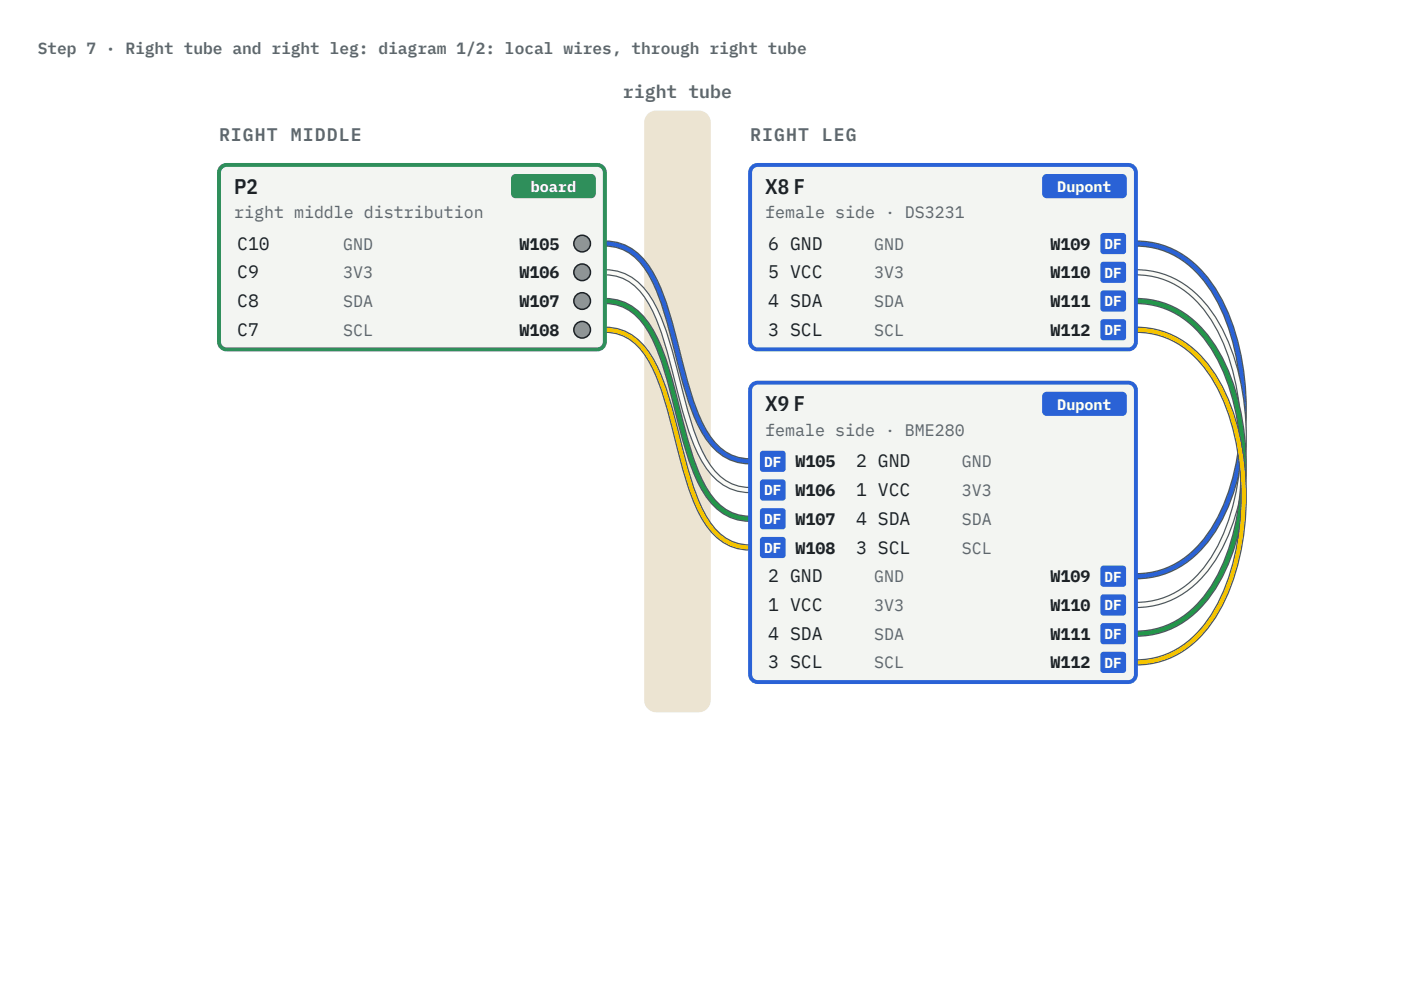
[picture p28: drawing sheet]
<svg xmlns="http://www.w3.org/2000/svg" width="297mm" height="210mm" viewBox="0 0 297 210" stroke-linecap="round" stroke-linejoin="round" font-family="sans-serif">
<defs><g id="words">
<g font-size="4.5" fill="#1d2226">
<text x="49.6" y="41.1">P2</text>
<text x="162.2" y="41.1">X8 F</text>
<text x="162.2" y="87.3">X9 F</text>
</g>
<g font-size="3.8" fill="#5e676d">
<text x="132.1" y="20.9">right tube</text>
<text x="46.4" y="29.9">r i gh t</text>
<text x="61.7" y="29.9">mi d d l e</text>
<text x="159" y="29.9">r i gh t</text>
<text x="174.3" y="29.9">l e g</text>
</g>
<g font-size="3.8" fill="#1d2226">
<text x="50.3" y="53">C10</text>
<text x="162.9" y="53">6 GND</text>
<text x="50.3" y="59.1">C9</text>
<text x="162.9" y="59.1">5 VCC</text>
<text x="50.3" y="65.2">C8</text>
<text x="162.9" y="65.2">4 SDA</text>
<text x="50.3" y="71.2">C7</text>
<text x="162.9" y="71.2">3 SCL</text>
<text x="181.5" y="99.2">2 GND</text>
<text x="181.5" y="105.3">1 VCC</text>
<text x="181.5" y="111.3">4 SDA</text>
<text x="181.5" y="117.4">3 SCL</text>
<text x="162.9" y="123.5">2 GND</text>
<text x="162.9" y="129.6">1 VCC</text>
<text x="162.9" y="135.7">4 SDA</text>
<text x="162.9" y="141.8">3 SCL</text>
</g>
<g font-size="3.5" fill="#5e676d">
<text x="49.6" y="46.2">right middle distribution</text>
<text x="162.2" y="46.2">female side · DS3231</text>
<text x="72.7" y="53">GND</text>
<text x="185.3" y="53">GND</text>
<text x="72.7" y="59.1">3V3</text>
<text x="185.3" y="59.1">3V3</text>
<text x="72.7" y="65.2">SDA</text>
<text x="185.3" y="65.2">SDA</text>
<text x="72.7" y="71.2">SCL</text>
<text x="185.3" y="71.2">SCL</text>
<text x="162.2" y="92.4">female side · BME280</text>
<text x="203.9" y="99.2">GND</text>
<text x="203.9" y="105.3">3V3</text>
<text x="203.9" y="111.3">SDA</text>
<text x="203.9" y="117.4">SCL</text>
<text x="185.3" y="123.5">GND</text>
<text x="185.3" y="129.6">3V3</text>
<text x="185.3" y="135.7">SDA</text>
<text x="185.3" y="141.8">SCL</text>
</g>
<g font-size="3.5" fill="#1d2226">
<text x="110.1" y="53">W105</text>
<text x="222.7" y="53">W109</text>
<text x="110.1" y="59.1">W106</text>
<text x="222.7" y="59.1">W110</text>
<text x="110.1" y="65.2">W107</text>
<text x="222.7" y="65.2">W111</text>
<text x="110.1" y="71.2">W108</text>
<text x="222.7" y="71.2">W112</text>
<text x="168.7" y="99.2">W105</text>
<text x="168.7" y="105.3">W106</text>
<text x="168.7" y="111.3">W107</text>
<text x="168.7" y="117.4">W108</text>
<text x="222.7" y="123.5">W109</text>
<text x="222.7" y="129.6">W110</text>
<text x="222.7" y="135.7">W111</text>
<text x="222.7" y="141.8">W112</text>
</g>
<text font-size="3.4" fill="#5e676d" x="8" y="11.5">Step 7 · Right tube and right leg: diagram 1/2: local wires, through right tube</text>
<g font-size="3.2" fill="#fff">
<text x="112.5" y="40.8">board</text>
<text x="224.2" y="40.8">Dupont</text>
<text x="224.2" y="87">Dupont</text>
</g>
<g font-size="3" fill="#fff">
<text x="234.2" y="52.8">DF</text>
<text x="234.2" y="58.9">DF</text>
<text x="234.2" y="65">DF</text>
<text x="234.2" y="71.1">DF</text>
<text x="162" y="99">DF</text>
<text x="162" y="105.1">DF</text>
<text x="162" y="111.2">DF</text>
<text x="162" y="117.3">DF</text>
<text x="234.2" y="123.4">DF</text>
<text x="234.2" y="129.5">DF</text>
<text x="234.2" y="135.6">DF</text>
<text x="234.2" y="141.7">DF</text>
</g>
</g></defs>
<path d="M137.5 24l1.1-.5 .5-.1h9a2.57 2.57 0 0 1 2.6 2.6v122.6a2.57 2.57 0 0 1-2.6 2.5h-9a2.57 2.57 0 0 1-2.5-2.5v-122.6a2.56 2.56 0 0 1 .9-2z" fill="#ece4d2"/>
<path d="M128.2 51.7a10.4 10.4 0 0 1 9 5.2 49.9 49.9 0 0 1 5.7 15l1.5 5.8a49.9 49.9 0 0 0 5.6 15 10.7 10.7 0 0 0 9 5.2M128.2 57.8a10.4 10.4 0 0 1 9 5.2 49.9 49.9 0 0 1 5.7 15l1.5 5.8a49.9 49.9 0 0 0 5.6 15 10.7 10.7 0 0 0 9 5.2M240.8 51.7a18.4 18.4 0 0 1 15.1 7.9 43.8 43.8 0 0 1 7.6 23 54.9 54.9 0 0 1-3.8 25.1 26.1 26.1 0 0 1-8.9 11.5l-3 1.7-3.3 1-3.7 .4M240.8 57.8a18.4 18.4 0 0 1 15.1 7.9 43.8 43.8 0 0 1 7.6 23 54.9 54.9 0 0 1-3.8 25.1 26.1 26.1 0 0 1-8.9 11.5l-3 1.7-3.3 1-3.7 .3M128.2 63.9a10.4 10.4 0 0 1 9 5.1 49.9 49.9 0 0 1 5.7 15.1l1.5 5.7a49.9 49.9 0 0 0 5.6 15.1 10.7 10.7 0 0 0 9 5.2M128.2 70a10.4 10.4 0 0 1 9 5.1 49.9 49.9 0 0 1 5.7 15.1l1.5 5.7a49.9 49.9 0 0 0 5.6 15.1 10.7 10.7 0 0 0 9 5.2M240.8 63.9a18.4 18.4 0 0 1 15.1 7.9 43.8 43.8 0 0 1 7.6 23 54.9 54.9 0 0 1-3.8 25.1 26.1 26.1 0 0 1-8.9 11.5l-3 1.7-3.3 1-3.7 .3M240.8 70a18.4 18.4 0 0 1 15.1 7.9 43.8 43.8 0 0 1 7.6 23 54.9 54.9 0 0 1-3.8 25.1 26.1 26.1 0 0 1-8.9 11.5l-3 1.7-3.3 1-3.7 .3" fill="none" stroke="#4c555b" stroke-width="1.3" stroke-linecap="butt"/>
<path d="M128.2 51.7a10.4 10.4 0 0 1 9 5.2 49.9 49.9 0 0 1 5.7 15l1.5 5.8a49.9 49.9 0 0 0 5.6 15 10.7 10.7 0 0 0 9 5.2M240.8 51.7a18.4 18.4 0 0 1 15.1 7.9 43.8 43.8 0 0 1 7.6 23 54.9 54.9 0 0 1-3.8 25.1 26.1 26.1 0 0 1-8.9 11.5l-3 1.7-3.3 1-3.7 .4" fill="none" stroke="#2a62d6" stroke-width=".83" stroke-linecap="butt"/>
<path d="M128.2 57.8a10.4 10.4 0 0 1 9 5.2 49.9 49.9 0 0 1 5.7 15l1.5 5.8a49.9 49.9 0 0 0 5.6 15 10.7 10.7 0 0 0 9 5.2M240.8 57.8a18.4 18.4 0 0 1 15.1 7.9 43.8 43.8 0 0 1 7.6 23 54.9 54.9 0 0 1-3.8 25.1 26.1 26.1 0 0 1-8.9 11.5l-3 1.7-3.3 1-3.7 .3" fill="none" stroke="#fbfbf7" stroke-width=".83" stroke-linecap="butt"/>
<path d="M128.2 63.9a10.4 10.4 0 0 1 9 5.1 49.9 49.9 0 0 1 5.7 15.1l1.5 5.7a49.9 49.9 0 0 0 5.6 15.1 10.7 10.7 0 0 0 9 5.2M240.8 63.9a18.4 18.4 0 0 1 15.1 7.9 43.8 43.8 0 0 1 7.6 23 54.9 54.9 0 0 1-3.8 25.1 26.1 26.1 0 0 1-8.9 11.5l-3 1.7-3.3 1-3.7 .3" fill="none" stroke="#23964a" stroke-width=".83" stroke-linecap="butt"/>
<path d="M128.2 70a10.4 10.4 0 0 1 9 5.1 49.9 49.9 0 0 1 5.7 15.1l1.5 5.7a49.9 49.9 0 0 0 5.6 15.1 10.7 10.7 0 0 0 9 5.2M240.8 70a18.4 18.4 0 0 1 15.1 7.9 43.8 43.8 0 0 1 7.6 23 54.9 54.9 0 0 1-3.8 25.1 26.1 26.1 0 0 1-8.9 11.5l-3 1.7-3.3 1-3.7 .3" fill="none" stroke="#f5c400" stroke-width=".83" stroke-linecap="butt"/>
<path d="M46.9 35.5l.7-.4 .4-.1h78.6a1.6 1.6 0 0 1 1.6 1.6v35.9a1.6 1.6 0 0 1-1.6 1.6h-78.6a1.6 1.6 0 0 1-1.6-1.6v-35.9l.1-.4z" fill="#f3f5f2"/>
<path d="M46.9 35.5l.7-.4 .4-.1h78.6a1.6 1.6 0 0 1 1.6 1.6v35.9a1.6 1.6 0 0 1-1.6 1.6h-78.6a1.6 1.6 0 0 1-1.6-1.6v-35.9l.1-.4z" fill="none" stroke="#2f8f5b" stroke-width=".83" stroke-linecap="butt"/>
<path d="M108.6 37.2l.7-.3h16.1a.96 .96 0 0 1 .9 1v3.2a.96 .96 0 0 1-.9 1h-16.1a.96 .96 0 0 1-1-1v-3.2z" fill="#2f8f5b"/>
<path d="M159.5 35.5l.7-.4 .4-.1h78.6a1.6 1.6 0 0 1 1.6 1.6v35.9a1.6 1.6 0 0 1-1.6 1.6h-78.6a1.6 1.6 0 0 1-1.6-1.6v-35.9l.1-.4z" fill="#f3f5f2"/>
<path d="M159.5 35.5l.7-.4 .4-.1h78.6a1.6 1.6 0 0 1 1.6 1.6v35.9a1.6 1.6 0 0 1-1.6 1.6h-78.6a1.6 1.6 0 0 1-1.6-1.6v-35.9l.1-.4z" fill="none" stroke="#2a62d6" stroke-width=".83" stroke-linecap="butt"/>
<path d="M221.2 37.2l.7-.3h16.1a.96 .96 0 0 1 .9 1v3.2a.96 .96 0 0 1-.9 1h-16.1a.96 .96 0 0 1-.9-1v-3.2z" fill="#2a62d6"/>
<path d="M159.5 81.7l.7-.5h.4h78.6a1.6 1.6 0 0 1 1.6 1.6v60.3a1.6 1.6 0 0 1-1.6 1.6h-78.6a1.6 1.6 0 0 1-1.6-1.6v-60.3l.1-.4z" fill="#f3f5f2"/>
<path d="M159.5 81.7l.7-.5h.4h78.6a1.6 1.6 0 0 1 1.6 1.6v60.3a1.6 1.6 0 0 1-1.6 1.6h-78.6a1.6 1.6 0 0 1-1.6-1.6v-60.3l.1-.4z" fill="none" stroke="#2a62d6" stroke-width=".83" stroke-linecap="butt"/>
<g fill="#2a62d6">
<path d="M221.2 83.4l.7-.3h16.1a.96 .96 0 0 1 .9 1v3.2a.96 .96 0 0 1-.9 .9h-16.1a.96 .96 0 0 1-.9-.9v-3.2z"/>
<path d="M233.5 120.2l.4-.2h4.2a.64 .64 0 0 1 .7 .6v3.3a.64 .64 0 0 1-.7 .6h-4.2a.64 .64 0 0 1-.6-.6v-3.3z"/>
<path d="M233.5 49.6l.4-.2h4.2a.64 .64 0 0 1 .7 .7v3.2a.64 .64 0 0 1-.7 .6h-4.2a.64 .64 0 0 1-.6-.6v-3.2z"/>
<path d="M233.5 126.3l.4-.2h4.2a.64 .64 0 0 1 .7 .6v3.3a.64 .64 0 0 1-.7 .6h-4.2a.64 .64 0 0 1-.6-.6v-3.3z"/>
<path d="M233.5 55.7l.4-.2h4.2a.64 .64 0 0 1 .7 .7v3.2a.64 .64 0 0 1-.7 .6h-4.2a.64 .64 0 0 1-.6-.6v-3.2z"/>
<path d="M233.5 132.4l.4-.2h4.2a.64 .64 0 0 1 .7 .6v3.2a.64 .64 0 0 1-.7 .7h-4.2a.64 .64 0 0 1-.6-.7v-3.2z"/>
<path d="M233.5 61.8l.4-.2h4.2a.64 .64 0 0 1 .7 .7v3.2a.64 .64 0 0 1-.7 .6h-4.2a.64 .64 0 0 1-.6-.6v-3.2z"/>
<path d="M233.5 138.5l.4-.2h4.2a.64 .64 0 0 1 .7 .6v3.2a.64 .64 0 0 1-.7 .7h-4.2a.64 .64 0 0 1-.6-.7v-3.2z"/>
<path d="M233.5 67.9l.4-.2h4.2a.64 .64 0 0 1 .7 .7v3.2a.64 .64 0 0 1-.7 .6h-4.2a.64 .64 0 0 1-.6-.6v-3.2z"/>
</g>
<circle cx="123.4" cy="51.7" r="1.76" fill="#8e979c"/>
<circle cx="123.4" cy="51.7" r="1.76" fill="none" stroke="#1d2226" stroke-width=".32"/>
<path d="M161.3 95.8l.5-.2h4.1a.64 .64 0 0 1 .7 .7v3.2a.64 .64 0 0 1-.7 .6h-4.1a.64 .64 0 0 1-.7-.6v-3.2z" fill="#2a62d6"/>
<circle cx="123.4" cy="57.8" r="1.76" fill="#8e979c"/>
<circle cx="123.4" cy="57.8" r="1.76" fill="none" stroke="#1d2226" stroke-width=".32"/>
<path d="M161.3 101.9l.5-.2h4.1a.64 .64 0 0 1 .7 .7v3.2a.64 .64 0 0 1-.7 .6h-4.1a.64 .64 0 0 1-.7-.6v-3.2z" fill="#2a62d6"/>
<circle cx="123.4" cy="63.9" r="1.76" fill="#8e979c"/>
<circle cx="123.4" cy="63.9" r="1.76" fill="none" stroke="#1d2226" stroke-width=".32"/>
<path d="M161.3 108l.5-.2h4.1a.64 .64 0 0 1 .7 .7v3.2a.64 .64 0 0 1-.7 .6h-4.1a.64 .64 0 0 1-.7-.6v-3.2z" fill="#2a62d6"/>
<circle cx="123.4" cy="70" r="1.76" fill="#8e979c"/>
<circle cx="123.4" cy="70" r="1.76" fill="none" stroke="#1d2226" stroke-width=".32"/>
<path d="M161.3 114.1l.5-.2h4.1a.64 .64 0 0 1 .7 .7v3.2a.64 .64 0 0 1-.7 .6h-4.1a.64 .64 0 0 1-.7-.6v-3.2z" fill="#2a62d6"/>
<use href="#words"/>
</svg>
